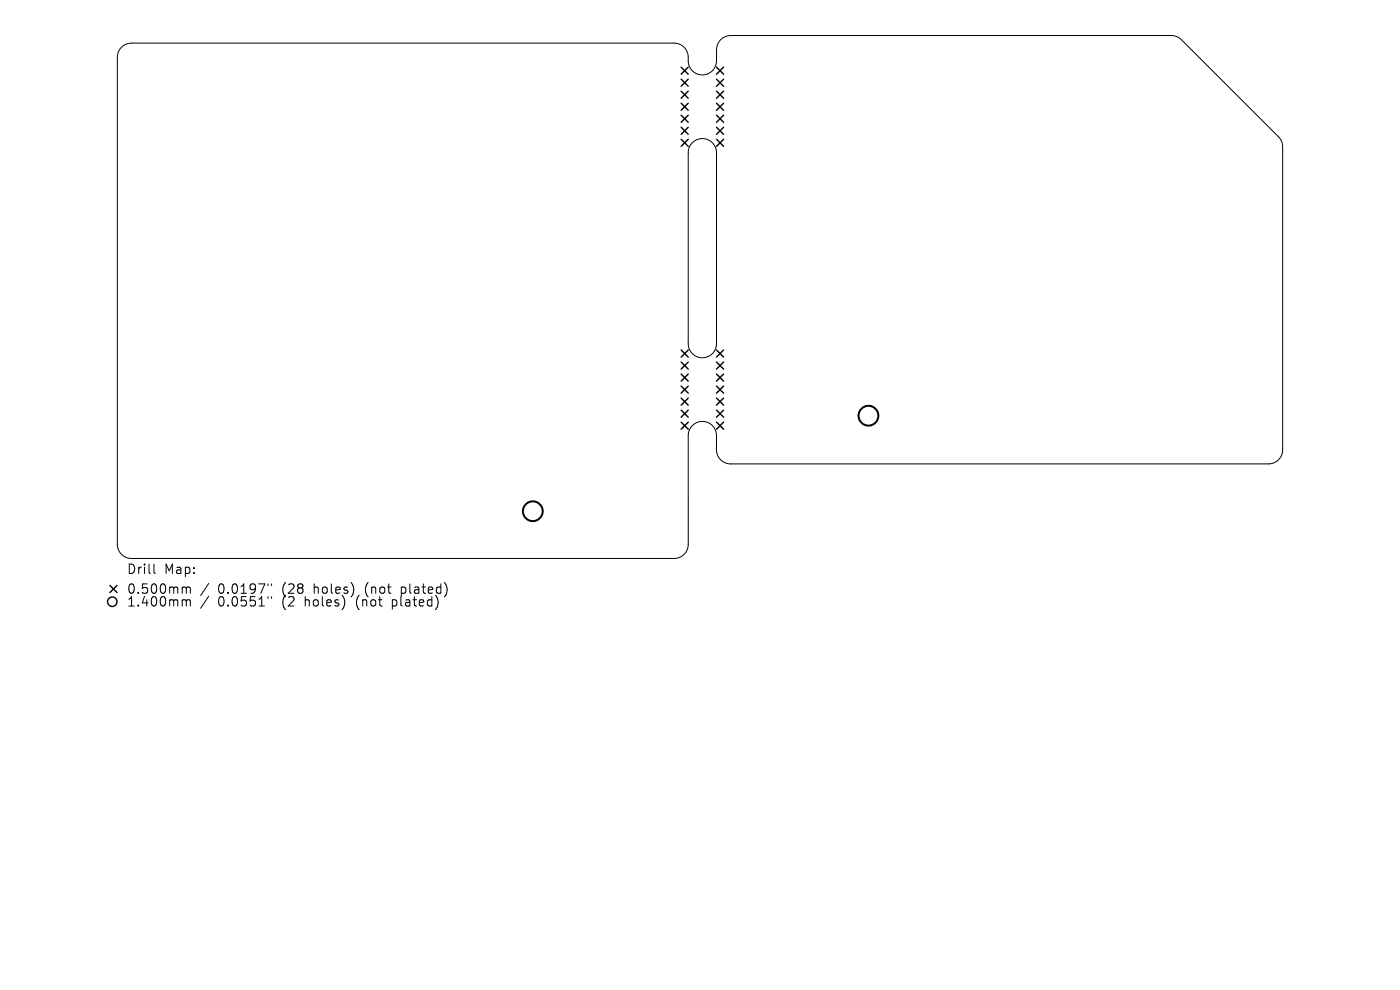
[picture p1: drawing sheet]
<svg xmlns="http://www.w3.org/2000/svg" width="297mm" height="210mm" viewBox="0 0 297 210" stroke-linecap="round" stroke-linejoin="round" font-family="sans-serif">
<defs><g id="words">
<g font-size="2.8">
<text x="26.8" y="122">Drill</text>
<text x="34.8" y="122">Map:</text>
<text x="26.8" y="126.2">0.500mm</text>
<text x="26.8" y="128.9">1.400mm</text>
<text x="46.3" y="126.2">0.0197&quot;</text>
<text x="46.3" y="128.9">0.0551&quot;</text>
<text x="60" y="126.2">(28</text>
<text x="60" y="128.9">(2</text>
<text x="65" y="128.9">holes)</text>
<text x="66.9" y="126.2">holes)</text>
<text x="76" y="128.9">(not</text>
<text x="77.9" y="126.2">(not</text>
<text x="83.8" y="128.9">plated)</text>
<text x="85.7" y="126.2">plated)</text>
</g>
</g></defs>
<g fill="none" stroke="#000" stroke-width=".21">
<path d="M25.8 10a3 3 0 0 1 2.1-.9h115.1a3 3 0 0 1 3 3 3.3 3.3 0 0 0 1.3 3.3 3 3 0 0 0 4.7-2.5v-2.4a3 3 0 0 1 3-3h93.5a3 3 0 0 1 2.1 .9l20.6 20.6a3 3 0 0 1 .9 2.1v64.3a3 3 0 0 1-3 3h-114.1a3 3 0 0 1-3-3v-3a3 3 0 0 0-3-3 3 3 0 0 0-3 3v23.1a3 3 0 0 1-3 3h-115.1a3 3 0 0 1-3-3v-103.4a3 3 0 0 1 .9-2.1zM146.9 30.3a3 3 0 0 1 3.3-.7 3 3 0 0 1 1.8 2.8v40.5a3 3 0 0 1-3 3 3 3 0 0 1-3-3v-40.5a3 3 0 0 1 .9-2.1zM32.7 119.7v1.7l.2 .3M38.9 124.5h.3l.3 .3M38.9 127.2h.3l.3 .3M39.5 124.8l.3-.3 .5 .1 .1 1.3M39.5 124.8v1.1M39.5 127.5v1.1M39.5 127.5l.3-.3 .5 .1 .1 1.3M44.3 123.8l-1.7 2.5M44.3 126.5l-1.7 2.5M56.9 123.9v.3"/>
<path d="M56.9 126.6v.3M57.6 123.9v.3M57.6 126.6v.3"/>
</g>
<g fill="none" stroke="#000" stroke-width=".3">
<path d="M144.5 14.2l1.5 1.5M144.5 16.8l1.5 1.5M144.5 19.3l1.5 1.5M146 14.2l-1.5 1.5M146 16.8l-1.5 1.5M146 19.3l-1.5 1.5M152 14.2l1.5 1.5M152 16.8l1.5 1.5M152 19.3l1.5 1.5M153.5 14.2l-1.5 1.5M153.5 16.8l-1.5 1.5M153.5 19.3l-1.5 1.5"/>
<path d="M144.5 21.9l1.5 1.5M144.5 24.4l1.5 1.5M144.5 27l1.5 1.5M144.5 29.5l1.5 1.5M146 21.9l-1.5 1.5M146 24.4l-1.5 1.5M146 27l-1.5 1.5M146 29.5l-1.5 1.5M152 21.9l1.5 1.5M152 24.4l1.5 1.5M152 27l1.5 1.5M152 29.5l1.5 1.5"/>
<path d="M153.5 21.9l-1.5 1.5M153.5 24.4l-1.5 1.5M153.5 27l-1.5 1.5M153.5 29.5l-1.5 1.5M144.5 74.2l1.5 1.5M144.5 76.8l1.5 1.5M144.5 79.3l1.5 1.5M146 74.2l-1.5 1.5M146 76.8l-1.5 1.5M146 79.3l-1.5 1.5M152 74.2l1.5 1.5M152 76.8l1.5 1.5"/>
<path d="M152 79.3l1.5 1.5M153.5 74.2l-1.5 1.5M153.5 76.8l-1.5 1.5M153.5 79.3l-1.5 1.5M144.5 81.9l1.5 1.5M144.5 84.4l1.5 1.5M144.5 87l1.5 1.5M144.5 89.5l1.5 1.5M146 81.9l-1.5 1.5M146 84.4l-1.5 1.5M146 87l-1.5 1.5M146 89.5l-1.5 1.5"/>
<path d="M152 81.9l1.5 1.5M152 84.4l1.5 1.5M152 87l1.5 1.5M152 89.5l1.5 1.5M153.5 81.9l-1.5 1.5M153.5 84.4l-1.5 1.5M153.5 87l-1.5 1.5M153.5 89.5l-1.5 1.5M23.3 124.2l1.5 1.5M24.8 124.2l-1.5 1.5"/>
<circle cx="23.8" cy="127.6" r="1"/>
</g>
<g fill="none" stroke="#000" stroke-width=".42">
<circle cx="184.2" cy="88.2" r="2.1"/>
<circle cx="113" cy="108.4" r="2.1"/>
</g>
<use href="#words"/>
</svg>
